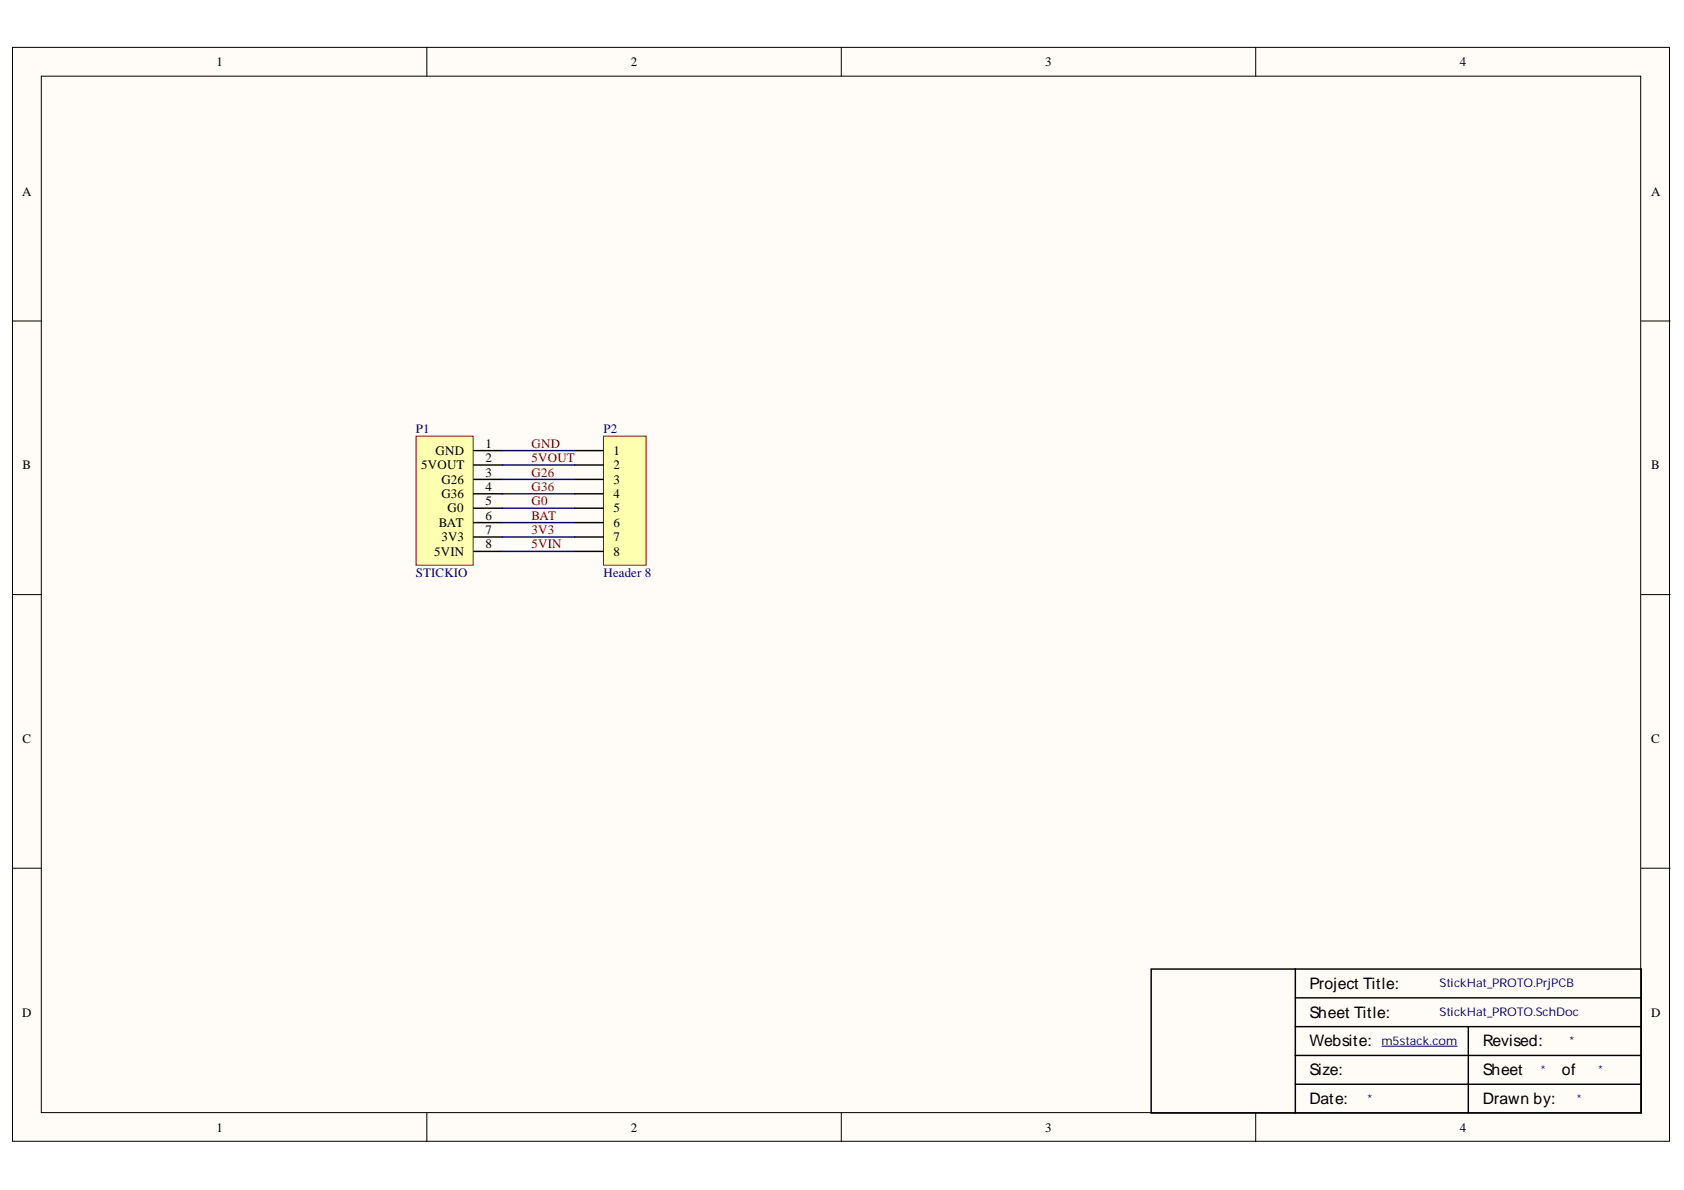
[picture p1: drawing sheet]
<svg xmlns="http://www.w3.org/2000/svg" width="297mm" height="210mm" viewBox="0 0 297 210" stroke-linecap="round" stroke-linejoin="round" font-family="sans-serif">
<defs><g id="words">
<g font-size="2.8">
<text x="231" y="174.4">Project Title:</text>
<text x="231" y="179.5">Sheet Title:</text>
<text x="231" y="184.6">Website:</text>
<text x="261.6" y="184.6">Revised:</text>
<text x="231" y="189.7">Size:</text>
<text x="261.6" y="189.7">Sheet</text>
<text x="275.5" y="189.7">of</text>
<text x="231" y="194.7">Date:</text>
<text x="261.6" y="194.7">Drawn by:</text>
</g>
<g font-size="2.3">
<text x="38.2" y="11.7">1</text>
<text x="111.3" y="11.7">2</text>
<text x="184.4" y="11.7">3</text>
<text x="257.5" y="11.7">4</text>
<text x="3.9" y="34.5">A</text>
<text x="291.3" y="34.5">A</text>
<text x="4" y="82.8">B</text>
<text x="74.3" y="82.8">5VOUT</text>
<text x="76.8" y="80.2">GND</text>
<text x="85.6" y="79">1</text>
<text x="85.6" y="81.5">2</text>
<text x="108.2" y="80.2">1</text>
<text x="108.2" y="82.8">2</text>
<text x="291.3" y="82.8">B</text>
<text x="77.8" y="85.3">G26</text>
<text x="77.8" y="87.9">G36</text>
<text x="85.6" y="84.1">3</text>
<text x="85.6" y="86.6">4</text>
<text x="85.6" y="89.1">5</text>
<text x="108.2" y="85.3">3</text>
<text x="108.2" y="87.9">4</text>
<text x="77.4" y="92.9">BAT</text>
<text x="77.8" y="95.5">3V3</text>
<text x="78.9" y="90.4">G0</text>
<text x="85.6" y="91.7">6</text>
<text x="85.6" y="94.2">7</text>
<text x="108.2" y="90.4">5</text>
<text x="108.2" y="92.9">6</text>
<text x="108.2" y="95.5">7</text>
<text x="76.6" y="98">5VIN</text>
<text x="85.6" y="96.7">8</text>
<text x="108.2" y="98">8</text>
<text x="4" y="131.1">C</text>
<text x="291.3" y="131.1">C</text>
<text x="3.9" y="179.3">D</text>
<text x="291.3" y="179.3">D</text>
<text x="38.2" y="199.6">1</text>
<text x="111.3" y="199.6">2</text>
<text x="184.4" y="199.6">3</text>
<text x="257.5" y="199.6">4</text>
</g>
<g font-size="2.3" fill="#000080">
<text x="73.4" y="76.4">P1</text>
<text x="106.4" y="76.4">P2</text>
<text x="73.4" y="101.8">STICKIO</text>
<text x="106.4" y="101.8">Header 8</text>
</g>
<g font-size="2.3" fill="#800000">
<text x="93.8" y="79">GND</text>
<text x="93.8" y="81.5">5VOUT</text>
<text x="93.8" y="84.1">G26</text>
<text x="93.8" y="86.6">G36</text>
<text x="93.8" y="89.1">G0</text>
<text x="93.8" y="91.7">BAT</text>
<text x="93.8" y="94.2">3V3</text>
<text x="93.8" y="96.7">5VIN</text>
</g>
<g font-size="2.1" fill="#000080">
<text x="253.9" y="174.2">StickHat_PROTO.PrjPCB</text>
<text x="253.9" y="179.3">StickHat_PROTO.SchDoc</text>
<text x="243.7" y="184.3">m5stack.com</text>
<text x="276.8" y="184.3">*</text>
<text x="271.7" y="189.4">*</text>
<text x="281.9" y="189.4">*</text>
<text x="241.2" y="194.5">*</text>
<text x="278.1" y="194.5">*</text>
</g>
</g></defs>
<g fill="#fffcf8" stroke="#000" stroke-width=".18">
<path d="M2.2 8.4h292.3v192.9h-292.3z"/>
<path d="M7.3 13.4h282.1v182.9h-282.1z"/>
</g>
<path d="M75.3 8.4v5M148.4 8.4v5M221.5 8.4v5M2.2 56.6h5.1M289.5 56.6h5.1M2.2 104.9h5.1M289.5 104.9h5.1M2.2 153.1h5.1M289.5 153.1h5.1M75.3 196.3v5.1M148.4 196.3v5.1M221.5 196.3v5.1" fill="none" stroke="#000" stroke-width=".18"/>
<path d="M228.5 170.9h-25.4v25.4h25.4M228.5 170.9h61v25.4h-61M228.5 176h61M228.5 170.9v25.4M228.5 191.2h61M228.5 186.2h61M228.5 181.1h61M259 181.1v15.2" fill="none" stroke="#000" stroke-width=".25"/>
<path d="M243.7 184.5h13.3" fill="none" stroke="#000080" stroke-width=".18"/>
<path d="M73.4 76.9h10.1v22.8h-10.1z" fill="#ffffb0" stroke="#800000" stroke-width=".18"/>
<path d="M83.6 79.5h5M83.6 82h5M83.6 84.6h5M83.6 87.1h5M83.6 89.6h5M83.6 92.2h5M83.6 94.7h5M83.6 97.3h5" fill="none" stroke="#000" stroke-width=".25"/>
<path d="M106.4 76.9h7.6v22.8h-7.6z" fill="#ffffb0" stroke="#800000" stroke-width=".18"/>
<path d="M101.4 79.5h5M101.4 82h5M101.4 84.6h5M101.4 87.1h5M101.4 89.6h5M101.4 92.2h5M101.4 94.7h5M101.4 97.3h5" fill="none" stroke="#000" stroke-width=".25"/>
<path d="M88.6 79.5h12.8M88.6 82h12.8M88.6 84.6h12.8M88.6 87.1h12.8M88.6 89.6h12.8M88.6 92.2h12.8M88.6 94.7h12.8M88.6 97.3h12.8" fill="none" stroke="#000080" stroke-width=".25"/>
<use href="#words"/>
</svg>
